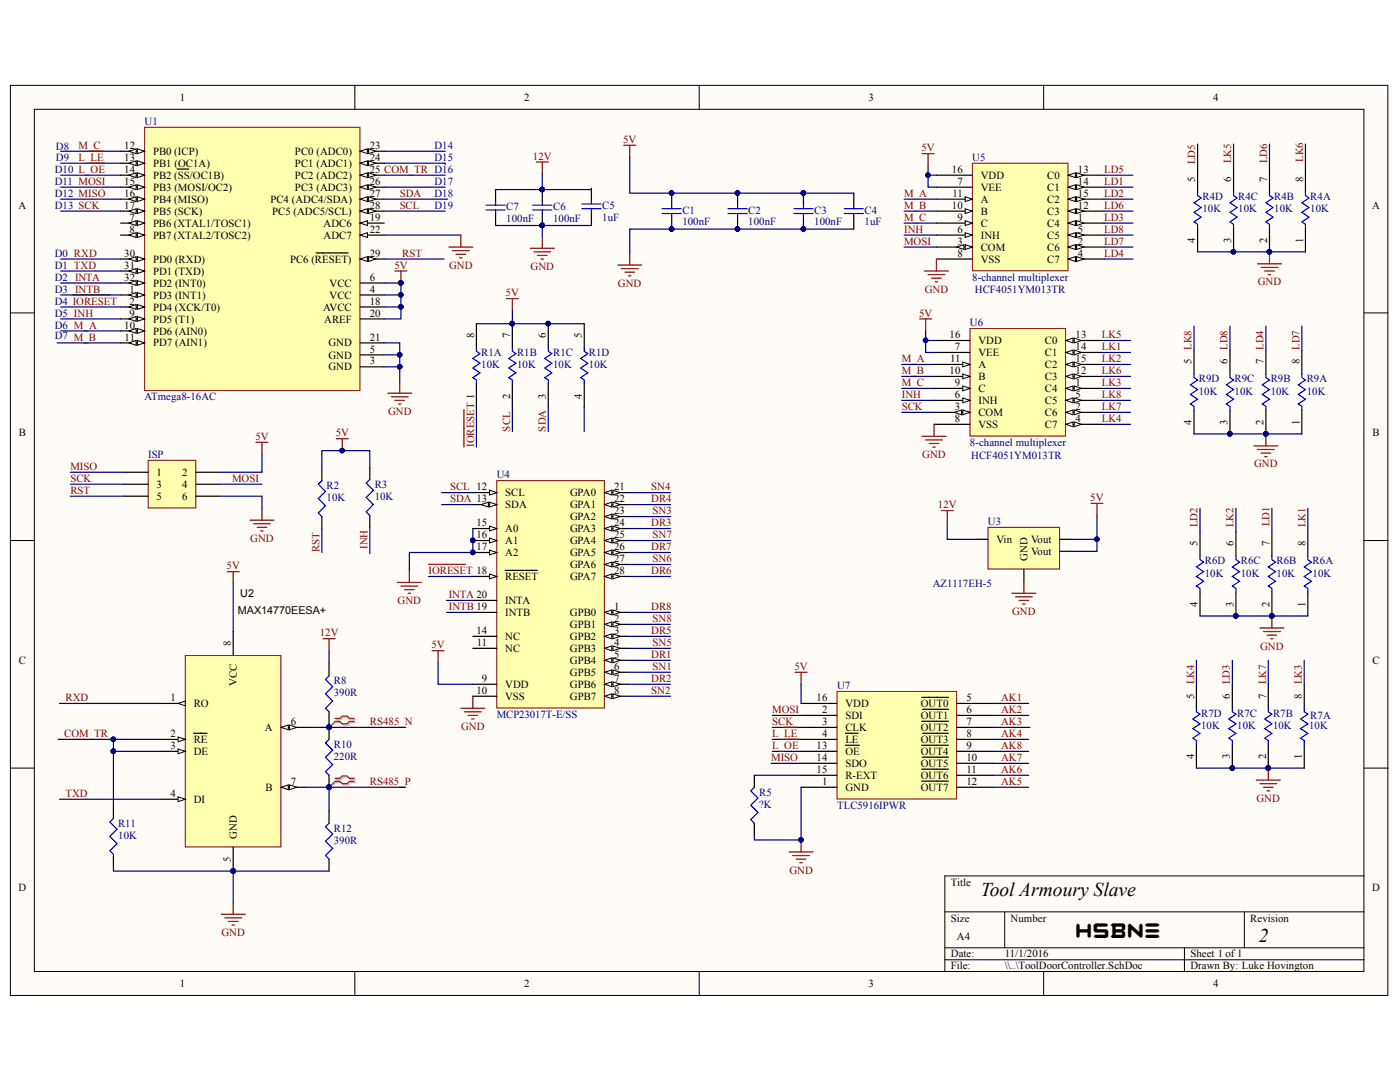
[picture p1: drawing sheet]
<svg xmlns="http://www.w3.org/2000/svg" width="279mm" height="216mm" viewBox="0 0 279 216" stroke-linecap="round" stroke-linejoin="round" font-family="sans-serif">
<defs><g id="words">
<text font-size="4.1" x="214.8" y="187.1">HSBNE</text>
<g font-size="3.9">
<text x="195.7" y="178.7">Tool Armoury Slave</text>
<text x="251.2" y="188">2</text>
</g>
<g font-size="2.2">
<text x="35.9" y="20.2">1</text>
<text x="104.6" y="20.2">2</text>
<text x="173.4" y="20.2">3</text>
<text x="242.1" y="20.2">4</text>
<text x="24.8" y="29.7">12</text>
<text x="73.8" y="29.7">23</text>
<text x="24.8" y="32.1">13</text>
<text x="24.8" y="34.5">14</text>
<text x="30.5" y="30.9">PB0 (ICP)</text>
<text x="30.5" y="33.3">PB1 (OC1A)</text>
<text x="30.5" y="35.7">PB2 (SS/OC1B)</text>
<text x="58.9" y="30.9">PC0 (ADC0)</text>
<text x="58.9" y="33.3">PC1 (ADC1)</text>
<text x="58.9" y="35.7">PC2 (ADC2)</text>
<text x="73.8" y="32.1">24</text>
<text x="73.8" y="34.5">25 COM_TR D16</text>
<text x="190" y="34.5">16</text>
<text x="195.7" y="35.7">VDD</text>
<text x="209" y="35.7">C0</text>
<text x="215.1" y="34.5">13</text>
<text x="3.7" y="41.6">A</text>
<text x="24.8" y="36.9">15</text>
<text x="24.8" y="39.3">16</text>
<text x="24.8" y="41.6">17</text>
<text x="30.5" y="38.1">PB3 (MOSI/OC2)</text>
<text x="30.5" y="40.5">PB4 (MISO)</text>
<text x="54" y="40.5">PC4 (ADC4/SDA)</text>
<text x="58.9" y="38.1">PC3 (ADC3)</text>
<text x="73.8" y="36.9">26</text>
<text x="73.8" y="39.3">27</text>
<text x="73.8" y="41.6">28</text>
<text x="190" y="41.6">10</text>
<text x="190.1" y="39.3">11</text>
<text x="191.1" y="36.9">7</text>
<text x="195.7" y="38.1">VEE</text>
<text x="195.7" y="40.5">A</text>
<text x="209" y="38.1">C1</text>
<text x="209" y="40.5">C2</text>
<text x="215.1" y="41.6">12</text>
<text x="215.1" y="36.9">14</text>
<text x="215.1" y="39.3">15</text>
<text x="238.5" y="36.4" transform="rotate(-90 238.5 36.4)">5</text>
<text x="245.7" y="36.4" transform="rotate(-90 245.7 36.4)">6</text>
<text x="252.9" y="36.4" transform="rotate(-90 252.9 36.4)">7</text>
<text x="260.1" y="36.4" transform="rotate(-90 260.1 36.4)">8</text>
<text x="273.8" y="41.6">A</text>
<text x="25.8" y="44.1">7</text>
<text x="25.8" y="46.4">8</text>
<text x="30.5" y="45.2">PB6 (XTAL1/TOSC1)</text>
<text x="30.5" y="47.7">PB7 (XTAL2/TOSC2)</text>
<text x="30.5" y="42.9">PB5 (SCK)</text>
<text x="54.3" y="42.9">PC5 (ADC5/SCL)</text>
<text x="64.6" y="45.2">ADC6</text>
<text x="64.6" y="47.7">ADC7</text>
<text x="73.8" y="44.1">19</text>
<text x="73.8" y="46.4">22</text>
<text x="191.1" y="46.4">6</text>
<text x="191.1" y="44.1">9</text>
<text x="195.7" y="47.7">INH</text>
<text x="195.7" y="45.2">C</text>
<text x="195.7" y="42.9">B</text>
<text x="209" y="45.2">C4</text>
<text x="209" y="47.7">C5</text>
<text x="209" y="42.9">C3</text>
<text x="215.1" y="44.1">1</text>
<text x="215.1" y="46.4">5</text>
<text x="24.8" y="51.2">30</text>
<text x="24.8" y="53.6">31</text>
<text x="30.5" y="52.4">PD0 (RXD)</text>
<text x="57.9" y="52.4">PC6 (RESET)</text>
<text x="73.8" y="51.2">29</text>
<text x="191.1" y="48.8">3</text>
<text x="191.1" y="51.2">8</text>
<text x="195.7" y="50">COM</text>
<text x="195.7" y="52.4">VSS</text>
<text x="209" y="50">C6</text>
<text x="209" y="52.4">C7</text>
<text x="215.1" y="48.8">2</text>
<text x="215.1" y="51.2">4</text>
<text x="238.5" y="48.5" transform="rotate(-90 238.5 48.5)">4</text>
<text x="245.7" y="48.5" transform="rotate(-90 245.7 48.5)">3</text>
<text x="252.9" y="48.5" transform="rotate(-90 252.9 48.5)">2</text>
<text x="260.1" y="48.5" transform="rotate(-90 260.1 48.5)">1</text>
<text x="24.8" y="56">32</text>
<text x="25.8" y="58.4">1</text>
<text x="30.5" y="54.8">PD1 (TXD)</text>
<text x="30.5" y="57.2">PD2 (INT0)</text>
<text x="30.5" y="59.6">PD3 (INT1)</text>
<text x="65.8" y="57.2">VCC</text>
<text x="65.8" y="59.6">VCC</text>
<text x="73.8" y="56">6</text>
<text x="73.8" y="58.4">4</text>
<text x="24.8" y="65.6">10</text>
<text x="25.8" y="60.8">2</text>
<text x="25.8" y="63.2">9</text>
<text x="30.5" y="62">PD4 (XCK/T0)</text>
<text x="30.5" y="64.4">PD5 (T1)</text>
<text x="64.5" y="62">AVCC</text>
<text x="64.7" y="64.4">AREF</text>
<text x="73.8" y="60.8">18</text>
<text x="73.8" y="63.2">20</text>
<text x="24.9" y="67.9">11</text>
<text x="30.5" y="66.8">PD6 (AIN0)</text>
<text x="30.5" y="69.1">PD7 (AIN1)</text>
<text x="65.6" y="71.5">GND</text>
<text x="65.6" y="69.1">GND</text>
<text x="73.8" y="70.4">5</text>
<text x="73.8" y="67.9">21</text>
<text x="94.6" y="67.5" transform="rotate(-90 94.6 67.5)">8</text>
<text x="101.8" y="67.5" transform="rotate(-90 101.8 67.5)">7</text>
<text x="108.9" y="67.5" transform="rotate(-90 108.9 67.5)">6</text>
<text x="116.1" y="67.5" transform="rotate(-90 116.1 67.5)">5</text>
<text x="189.5" y="67.5">16</text>
<text x="190.6" y="69.8">7</text>
<text x="195.3" y="71.1">VEE</text>
<text x="195.3" y="68.7">VDD</text>
<text x="208.5" y="68.7">C0</text>
<text x="208.5" y="71.1">C1</text>
<text x="214.6" y="67.5">13</text>
<text x="214.6" y="69.8">14</text>
<text x="65.6" y="73.9">GND</text>
<text x="73.8" y="72.7">3</text>
<text x="189.5" y="74.6">10</text>
<text x="189.6" y="72.3">11</text>
<text x="190.6" y="77">9</text>
<text x="195.3" y="75.9">B</text>
<text x="195.3" y="73.4">A</text>
<text x="208.5" y="75.9">C3</text>
<text x="208.5" y="73.4">C2</text>
<text x="214.6" y="77">1</text>
<text x="214.6" y="74.6">12</text>
<text x="214.6" y="72.3">15</text>
<text x="237.8" y="72.7" transform="rotate(-90 237.8 72.7)">5</text>
<text x="245" y="72.7" transform="rotate(-90 245 72.7)">6</text>
<text x="252.2" y="72.7" transform="rotate(-90 252.2 72.7)">7</text>
<text x="259.3" y="72.7" transform="rotate(-90 259.3 72.7)">8</text>
<text x="101.8" y="79.5" transform="rotate(-90 101.8 79.5)">2</text>
<text x="108.9" y="79.5" transform="rotate(-90 108.9 79.5)">3</text>
<text x="116.1" y="79.5" transform="rotate(-90 116.1 79.5)">4</text>
<text x="190.6" y="81.8">3</text>
<text x="190.6" y="79.4">6</text>
<text x="195.3" y="83">COM</text>
<text x="195.3" y="80.6">INH</text>
<text x="195.3" y="78.2">C</text>
<text x="208.5" y="78.2">C4</text>
<text x="208.5" y="83">C6</text>
<text x="208.5" y="80.6">C5</text>
<text x="214.6" y="81.8">2</text>
<text x="214.6" y="79.4">5</text>
<text x="3.8" y="87.1">B</text>
<text x="190.6" y="84.2">8</text>
<text x="195.3" y="85.4">VSS</text>
<text x="208.5" y="85.4">C7</text>
<text x="214.6" y="84.2">4</text>
<text x="237.8" y="84.8" transform="rotate(-90 237.8 84.8)">4</text>
<text x="245" y="84.8" transform="rotate(-90 245 84.8)">3</text>
<text x="252.2" y="84.8" transform="rotate(-90 252.2 84.8)">2</text>
<text x="259.3" y="84.8" transform="rotate(-90 259.3 84.8)">1</text>
<text x="273.9" y="87.1">B</text>
<text x="31.3" y="95">1</text>
<text x="36.4" y="95">2</text>
<text x="31.3" y="97.3">3</text>
<text x="31.3" y="99.7">5</text>
<text x="36.4" y="97.3">4</text>
<text x="36.4" y="99.7">6</text>
<text x="100.8" y="99">SCL</text>
<text x="100.8" y="101.4">SDA</text>
<text x="113.8" y="99">GPA0</text>
<text x="113.8" y="101.4">GPA1</text>
<text x="122.6" y="97.8">21</text>
<text x="122.6" y="100.2">22</text>
<text x="95.1" y="105">15</text>
<text x="95.1" y="107.4">16</text>
<text x="100.8" y="106.2">A0</text>
<text x="113.8" y="103.8">GPA2</text>
<text x="113.8" y="106.2">GPA3</text>
<text x="122.6" y="102.6">23</text>
<text x="122.6" y="105">24</text>
<text x="122.6" y="107.4">25</text>
<text x="95.1" y="109.8">17</text>
<text x="100.8" y="108.6">A1</text>
<text x="100.8" y="111">A2</text>
<text x="113.8" y="108.6">GPA4</text>
<text x="113.8" y="111">GPA5</text>
<text x="113.8" y="113.4">GPA6</text>
<text x="122.6" y="109.8">26</text>
<text x="122.6" y="112.2">27</text>
<text x="198.9" y="108.3">Vin</text>
<text x="205.1" y="111.9" transform="rotate(-90 205.1 111.9)">GND</text>
<text x="205.8" y="108.3">Vout</text>
<text x="205.8" y="110.7">Vout</text>
<text x="239" y="109" transform="rotate(-90 239 109)">5</text>
<text x="246.2" y="109" transform="rotate(-90 246.2 109)">6</text>
<text x="253.4" y="109" transform="rotate(-90 253.4 109)">7</text>
<text x="260.5" y="109" transform="rotate(-90 260.5 109)">8</text>
<text x="48" y="119.1">U2</text>
<text x="100.8" y="115.8">RESET</text>
<text x="113.8" y="115.8">GPA7</text>
<text x="122.6" y="114.5">28</text>
<text x="47.5" y="122.4">MAX14770EESA+</text>
<text x="100.8" y="122.9">INTB</text>
<text x="100.8" y="120.5">INTA</text>
<text x="113.7" y="122.9">GPB0</text>
<text x="113.7" y="125.3">GPB1</text>
<text x="122.6" y="121.7">1</text>
<text x="122.6" y="124.1">2</text>
<text x="239" y="121.1" transform="rotate(-90 239 121.1)">4</text>
<text x="246.2" y="121.1" transform="rotate(-90 246.2 121.1)">3</text>
<text x="253.4" y="121.1" transform="rotate(-90 253.4 121.1)">2</text>
<text x="260.5" y="121.1" transform="rotate(-90 260.5 121.1)">1</text>
<text x="46.1" y="128.9" transform="rotate(-90 46.1 128.9)">8</text>
<text x="95.1" y="126.5">14</text>
<text x="95.2" y="128.9">11</text>
<text x="100.8" y="130.1">NC</text>
<text x="100.8" y="127.7">NC</text>
<text x="113.7" y="127.7">GPB2</text>
<text x="113.7" y="130.1">GPB3</text>
<text x="122.6" y="126.5">3</text>
<text x="122.6" y="128.9">4</text>
<text x="122.6" y="131.3">5</text>
<text x="3.8" y="132.5">C</text>
<text x="47.3" y="136.9" transform="rotate(-90 47.3 136.9)">VCC</text>
<text x="96.1" y="136.1">9</text>
<text x="100.8" y="137.2">VDD</text>
<text x="113.7" y="132.5">GPB4</text>
<text x="113.7" y="134.9">GPB5</text>
<text x="113.7" y="137.2">GPB6</text>
<text x="122.6" y="133.7">6</text>
<text x="122.6" y="136.1">7</text>
<text x="273.9" y="132.5">C</text>
<text x="34" y="139.9">1</text>
<text x="38.7" y="141.1">RO</text>
<text x="95.1" y="138.5">10</text>
<text x="100.8" y="139.7">VSS</text>
<text x="113.7" y="139.7">GPB7</text>
<text x="122.6" y="138.5">8</text>
<text x="163" y="139.9">16</text>
<text x="164.1" y="142.3">2</text>
<text x="168.7" y="143.5">SDI</text>
<text x="168.7" y="141.1">VDD</text>
<text x="183.8" y="141.1">OUT0</text>
<text x="183.8" y="143.5">OUT1</text>
<text x="192.9" y="139.9">5</text>
<text x="192.9" y="142.3">6</text>
<text x="238.3" y="139.4" transform="rotate(-90 238.3 139.4)">5</text>
<text x="245.5" y="139.4" transform="rotate(-90 245.5 139.4)">6</text>
<text x="252.7" y="139.4" transform="rotate(-90 252.7 139.4)">7</text>
<text x="259.8" y="139.4" transform="rotate(-90 259.8 139.4)">8</text>
<text x="34" y="147.1">2</text>
<text x="34" y="149.5">3</text>
<text x="38.7" y="148.3">RE</text>
<text x="52.9" y="145.9">A</text>
<text x="58" y="144.7">6</text>
<text x="163" y="149.5">13</text>
<text x="164.1" y="144.7">3</text>
<text x="164.1" y="147.1">4</text>
<text x="168.7" y="145.9">CLK</text>
<text x="168.7" y="148.3">LE</text>
<text x="183.8" y="145.9">OUT2</text>
<text x="183.8" y="148.3">OUT3</text>
<text x="192.9" y="144.7">7</text>
<text x="192.9" y="147.1">8</text>
<text x="192.9" y="149.5">9</text>
<text x="38.7" y="150.6">DE</text>
<text x="163" y="151.8">14</text>
<text x="163" y="154.2">15</text>
<text x="168.7" y="150.6">OE</text>
<text x="168.7" y="153.1">SDO</text>
<text x="168.7" y="155.4">R-EXT</text>
<text x="183.8" y="150.6">OUT4</text>
<text x="183.8" y="153.1">OUT5</text>
<text x="183.8" y="155.4">OUT6</text>
<text x="192.9" y="151.8">10</text>
<text x="192.9" y="154.2">11</text>
<text x="238.3" y="151.5" transform="rotate(-90 238.3 151.5)">4</text>
<text x="245.5" y="151.5" transform="rotate(-90 245.5 151.5)">3</text>
<text x="252.7" y="151.5" transform="rotate(-90 252.7 151.5)">2</text>
<text x="259.8" y="151.5" transform="rotate(-90 259.8 151.5)">1</text>
<text x="34" y="159">4</text>
<text x="38.7" y="160.2">DI</text>
<text x="53" y="157.8">B</text>
<text x="58" y="156.6">7</text>
<text x="164.1" y="156.6">1</text>
<text x="168.7" y="157.8">GND</text>
<text x="183.8" y="157.8">OUT7</text>
<text x="192.9" y="156.6">12</text>
<text x="47.3" y="167.3" transform="rotate(-90 47.3 167.3)">GND</text>
<text x="46.1" y="172" transform="rotate(-90 46.1 172)">5</text>
<text x="3.7" y="177.9">D</text>
<text x="189.8" y="176.7">Title</text>
<text x="273.8" y="177.9">D</text>
<text x="189.8" y="183.9">Size</text>
<text x="201.7" y="183.9">Number</text>
<text x="249.5" y="183.9">Revision</text>
<text x="189.8" y="191">Date:</text>
<text x="191" y="187.5">A4</text>
<text x="200.5" y="191">11/1/2016</text>
<text x="237.6" y="191">Sheet 1 of1</text>
<text x="35.9" y="197">1</text>
<text x="104.6" y="197">2</text>
<text x="173.4" y="197">3</text>
<text x="189.8" y="193.4">File:</text>
<text x="200.5" y="193.4">\\..\ToolDoorController.SchDoc</text>
<text x="237.6" y="193.4">Drawn By: Luke Hovington</text>
<text x="242.1" y="197">4</text>
</g>
<g font-size="2.2" fill="#000080">
<text x="11.2" y="29.9">D8</text>
<text x="28.8" y="24.9">U1</text>
<text x="86.7" y="29.7">D14</text>
<text x="10.9" y="34.5">D10 L_OE</text>
<text x="11.2" y="32.1">D9</text>
<text x="86.7" y="32.1">D15</text>
<text x="194" y="32.1">U5</text>
<text x="10.9" y="36.9">D11 MOSI</text>
<text x="10.9" y="39.3">D12 MISO</text>
<text x="10.9" y="41.6">D13 SCK</text>
<text x="86.7" y="36.9">D17</text>
<text x="86.7" y="39.3">D18</text>
<text x="86.7" y="41.6">D19</text>
<text x="101" y="41.9">C7</text>
<text x="110.4" y="41.9">C6</text>
<text x="120.2" y="41.6">C5</text>
<text x="240" y="40">R4D</text>
<text x="247.1" y="40">R4C</text>
<text x="254.3" y="40">R4B</text>
<text x="261.5" y="40">R4A</text>
<text x="101" y="44.3">100nF</text>
<text x="110.4" y="44.3">100nF</text>
<text x="120.2" y="44.1">1uF</text>
<text x="136.2" y="42.6">C1</text>
<text x="136.2" y="45">100nF</text>
<text x="149.3" y="42.6">C2</text>
<text x="149.3" y="45">100nF</text>
<text x="162.5" y="42.6">C3</text>
<text x="162.5" y="45">100nF</text>
<text x="172.6" y="42.6">C4</text>
<text x="172.6" y="45">1uF</text>
<text x="240" y="42.4">10K</text>
<text x="247.1" y="42.4">10K</text>
<text x="254.3" y="42.4">10K</text>
<text x="261.5" y="42.4">10K</text>
<text x="10.9" y="51.2">D0 RXD</text>
<text x="10.9" y="53.6">D1 TXD</text>
<text x="10.9" y="58.4">D3 INTB</text>
<text x="10.9" y="56">D2 INTA</text>
<text x="194" y="56">8-channel multiplexer</text>
<text x="194.5" y="58.4">HCF4051YM013TR</text>
<text x="10.9" y="60.8">D4 IORESET</text>
<text x="10.9" y="63.2">D5 INH</text>
<text x="10.9" y="65.6">D6 M_A</text>
<text x="193.6" y="65.1">U6</text>
<text x="10.9" y="67.7">D7 M_B</text>
<text x="96" y="71.1">R1A</text>
<text x="103.2" y="71.1">R1B</text>
<text x="110.4" y="71.1">R1C</text>
<text x="117.5" y="71.1">R1D</text>
<text x="96" y="73.4">10K</text>
<text x="103.2" y="73.4">10K</text>
<text x="110.4" y="73.4">10K</text>
<text x="117.5" y="73.4">10K</text>
<text x="239.3" y="76.3">R9D</text>
<text x="246.4" y="76.3">R9C</text>
<text x="253.6" y="76.3">R9B</text>
<text x="260.8" y="76.3">R9A</text>
<text x="28.8" y="79.9">ATmega8-16AC</text>
<text x="239.3" y="78.7">10K</text>
<text x="246.4" y="78.7">10K</text>
<text x="253.6" y="78.7">10K</text>
<text x="260.8" y="78.7">10K</text>
<text x="193.6" y="89">8-channel multiplexer</text>
<text x="29.6" y="91.4">ISP</text>
<text x="99.1" y="95.4">U4</text>
<text x="193.8" y="91.6">HCF4051YM013TR</text>
<text x="65.2" y="97.6">R2</text>
<text x="65.2" y="100">10K</text>
<text x="74.8" y="97.3">R3</text>
<text x="74.8" y="99.7">10K</text>
<text x="197.2" y="104.8">U3</text>
<text x="240.4" y="112.6">R6D</text>
<text x="247.6" y="112.6">R6C</text>
<text x="254.8" y="112.6">R6B</text>
<text x="262" y="112.6">R6A</text>
<text x="186.2" y="117.2">AZ1117EH-5</text>
<text x="240.4" y="115">10K</text>
<text x="247.6" y="115">10K</text>
<text x="254.8" y="115">10K</text>
<text x="262" y="115">10K</text>
<text x="66.6" y="136.6">R8</text>
<text x="167.1" y="137.5">U7</text>
<text x="66.6" y="138.9">390R</text>
<text x="99.1" y="143.2">MCP23017T-E/SS</text>
<text x="239.7" y="143">R7D</text>
<text x="246.9" y="143">R7C</text>
<text x="254.1" y="143">R7B</text>
<text x="261.5" y="143.5">R7A</text>
<text x="66.6" y="149.2">R10</text>
<text x="239.7" y="145.4">10K</text>
<text x="246.9" y="145.4">10K</text>
<text x="254.1" y="145.4">10K</text>
<text x="261.2" y="145.4">10K</text>
<text x="66.6" y="151.6">220R</text>
<text x="151.5" y="158.8">R5</text>
<text x="151.5" y="161.2">?K</text>
<text x="167.1" y="161.4">TLC5916IPWR</text>
<text x="23.6" y="165">R11</text>
<text x="23.6" y="167.4">10K</text>
<text x="66.6" y="166">R12</text>
<text x="66.6" y="168.3">390R</text>
</g>
<g font-size="2.2" fill="#800000">
<text x="15.7" y="29.7">M_C</text>
<text x="124.3" y="28.5">5V</text>
<text x="15.7" y="32.1">L_LE</text>
<text x="106.4" y="31.9">12V</text>
<text x="183.9" y="30.2">5V</text>
<text x="220.3" y="34.5">LD5</text>
<text x="238.5" y="32.8" transform="rotate(-90 238.5 32.8)">LD5</text>
<text x="245.7" y="32.6" transform="rotate(-90 245.7 32.6)">LK5</text>
<text x="252.9" y="32.6" transform="rotate(-90 252.9 32.6)">LD6</text>
<text x="260.1" y="32.3" transform="rotate(-90 260.1 32.3)">LK6</text>
<text x="79.8" y="41.6">SCL</text>
<text x="79.8" y="39.3">SDA</text>
<text x="180.4" y="39.3">M_A</text>
<text x="180.4" y="41.6">M_B</text>
<text x="220.3" y="36.9">LD1</text>
<text x="220.3" y="39.3">LD2</text>
<text x="220.3" y="41.6">LD6</text>
<text x="180.4" y="44.1">M_C</text>
<text x="180.4" y="46.4">INH</text>
<text x="220.3" y="44.1">LD3</text>
<text x="220.3" y="46.4">LD8</text>
<text x="78.7" y="53.6">5V</text>
<text x="80.3" y="51.2">RST</text>
<text x="89.6" y="53.6">GND</text>
<text x="105.9" y="53.9">GND</text>
<text x="180.4" y="48.8">MOSI</text>
<text x="220.3" y="51.2">LD4</text>
<text x="220.3" y="48.8">LD7</text>
<text x="100.9" y="59.1">5V</text>
<text x="123.3" y="57.2">GND</text>
<text x="184.6" y="58.4">GND</text>
<text x="251" y="57">GND</text>
<text x="183.4" y="63.2">5V</text>
<text x="219.9" y="69.8">LK1</text>
<text x="219.9" y="67.5">LK5</text>
<text x="237.8" y="69.8" transform="rotate(-90 237.8 69.8)">LK8</text>
<text x="245" y="69.8" transform="rotate(-90 245 69.8)">LD8</text>
<text x="252.2" y="69.8" transform="rotate(-90 252.2 69.8)">LD4</text>
<text x="259.3" y="69.8" transform="rotate(-90 259.3 69.8)">LD7</text>
<text x="180" y="74.6">M_B</text>
<text x="180" y="77">M_C</text>
<text x="180" y="72.3">M_A</text>
<text x="219.9" y="72.3">LK2</text>
<text x="219.9" y="77">LK3</text>
<text x="219.9" y="74.6">LK6</text>
<text x="77.4" y="82.8">GND</text>
<text x="180" y="79.4">INH</text>
<text x="180" y="81.8">SCK</text>
<text x="219.9" y="81.8">LK7</text>
<text x="219.9" y="79.4">LK8</text>
<text x="51" y="87.8">5V</text>
<text x="67" y="87.1">5V</text>
<text x="94.6" y="89.2" transform="rotate(-90 94.6 89.2)">IORESET 1</text>
<text x="101.8" y="86.1" transform="rotate(-90 101.8 86.1)">SCL</text>
<text x="108.9" y="86.1" transform="rotate(-90 108.9 86.1)">SDA</text>
<text x="219.9" y="84.2">LK4</text>
<text x="14" y="93.8">MISO</text>
<text x="184.1" y="91.4">GND</text>
<text x="250.3" y="93.3">GND</text>
<text x="14" y="96.1">SCK</text>
<text x="14" y="98.6">RST</text>
<text x="46.3" y="96.1">MOSI</text>
<text x="89.8" y="100.2">SDA 13</text>
<text x="89.8" y="97.8">SCL 12</text>
<text x="130" y="100.2">DR4</text>
<text x="130" y="97.8">SN4</text>
<text x="187.2" y="101.4">12V</text>
<text x="217.6" y="100">5V</text>
<text x="130" y="105">DR3</text>
<text x="130.2" y="102.6">SN3</text>
<text x="130.2" y="107.4">SN7</text>
<text x="239" y="105.2" transform="rotate(-90 239 105.2)">LD2</text>
<text x="246.2" y="105.2" transform="rotate(-90 246.2 105.2)">LK2</text>
<text x="253.4" y="105" transform="rotate(-90 253.4 105)">LD1</text>
<text x="260.5" y="105.2" transform="rotate(-90 260.5 105.2)">LK1</text>
<text x="45.2" y="113.6">5V</text>
<text x="49.9" y="108.1">GND</text>
<text x="63.8" y="110.2" transform="rotate(-90 63.8 110.2)">RST</text>
<text x="73.3" y="109.5" transform="rotate(-90 73.3 109.5)">INH</text>
<text x="130" y="109.8">DR7</text>
<text x="130.2" y="112.2">SN6</text>
<text x="85.5" y="114.5">IORESET 18</text>
<text x="89.6" y="119.4">INTA 20</text>
<text x="130" y="114.5">DR6</text>
<text x="79.3" y="120.5">GND</text>
<text x="89.6" y="121.7">INTB 19</text>
<text x="130" y="121.7">DR8</text>
<text x="130.2" y="124.1">SN8</text>
<text x="202" y="122.7">GND</text>
<text x="63.8" y="127">12V</text>
<text x="86.1" y="129.4">5V</text>
<text x="130" y="131.3">DR1</text>
<text x="130" y="126.5">DR5</text>
<text x="130.2" y="128.9">SN5</text>
<text x="251.5" y="129.6">GND</text>
<text x="130" y="136.1">DR2</text>
<text x="130.2" y="133.7">SN1</text>
<text x="158.6" y="133.7">5V</text>
<text x="238.3" y="136.5" transform="rotate(-90 238.3 136.5)">LK4</text>
<text x="245.5" y="136.5" transform="rotate(-90 245.5 136.5)">LD3</text>
<text x="252.7" y="136.5" transform="rotate(-90 252.7 136.5)">LK7</text>
<text x="259.8" y="136.5" transform="rotate(-90 259.8 136.5)">LK3</text>
<text x="13.1" y="139.9">RXD</text>
<text x="130" y="138.5">SN2</text>
<text x="154.1" y="142.3">MOSI</text>
<text x="199.8" y="139.9">AK1</text>
<text x="199.8" y="142.3">AK2</text>
<text x="12.8" y="147.1">COM_TR</text>
<text x="73.8" y="144.7">RS485_N</text>
<text x="92" y="145.6">GND</text>
<text x="154.1" y="144.7">SCK</text>
<text x="154.1" y="147.1">L_LE</text>
<text x="154.1" y="149.5">L_OE</text>
<text x="199.8" y="144.7">AK3</text>
<text x="199.8" y="147.1">AK4</text>
<text x="199.8" y="149.5">AK8</text>
<text x="153.9" y="151.8">MISO</text>
<text x="199.8" y="154.2">AK6</text>
<text x="199.8" y="151.8">AK7</text>
<text x="13.1" y="159">TXD</text>
<text x="73.8" y="156.6">RS485_P</text>
<text x="199.8" y="156.6">AK5</text>
<text x="250.8" y="160">GND</text>
<text x="157.5" y="174.3">GND</text>
<text x="44.2" y="186.8">GND</text>
</g>
</g></defs>
<g fill="#fffcf8" stroke="#000" stroke-width=".2">
<path d="M2.1 17h274.9v181.6h-274.9z"/>
<path d="M6.9 21.8h265.3v172.1h-265.3z"/>
</g>
<g fill="none" stroke="#000" stroke-width=".2">
<path d="M70.8 17v4.8M139.5 17v4.8M208.3 17v4.8M2.1 62.4h4.8M272.2 62.4h4.8M2.1 107.9h4.8M272.2 107.9h4.8M2.1 153.3h4.8M272.2 153.3h4.8M272.2 174.8h-83.6v19.1M70.8 193.9v4.8M139.5 193.9v4.8"/>
<path d="M188.6 181.9h83.6M188.6 189.1h83.6M188.6 191.5h83.6M200.5 181.9v7.2M208.3 193.9v4.8M236.4 189.1v4.8M248.3 181.9v7.2"/>
</g>
<g fill="none" stroke="#800000" stroke-width=".24">
<path d="M124.5 29h2.4M125.7 29v2.4M78.8 54.1h2.4M80 54.1v2.4M123.3 52.9h4.8M124 53.6h3.4M124.7 54.3h1.9M125.4 55h.5M125.7 50.5v2.4M77.4 78.5h4.8M78.1 79.2h3.3M78.8 79.9h1.9"/>
<path d="M79.8 76.1v2.4M51.1 88.3h2.4M52.3 88.3v2.3M79.5 80.6h.5M49.9 103.8h4.8M50.6 104.5h3.4M51.3 105.2h1.9M52 105.9h.5M52.3 101.4v2.4"/>
</g>
<g fill="#000080" stroke="#000080" stroke-width=".2">
<circle cx="80" cy="56.4" r=".45"/>
<circle cx="134" cy="45.7" r=".45"/>
<circle cx="134" cy="38.5" r=".45"/>
<circle cx="147.2" cy="45.7" r=".45"/>
<circle cx="147.2" cy="38.5" r=".45"/>
<circle cx="160.3" cy="45.7" r=".45"/>
<circle cx="160.3" cy="38.5" r=".45"/>
</g>
<path d="M134 38.5v2.4M147.2 38.5v2.4M160.3 38.5v2.4M134 43.3v2.4M147.2 43.3v2.4M160.3 43.3v2.4" fill="none" stroke="#000" stroke-width=".24"/>
<path d="M132.1 41.7h3.9M132.1 42.6h3.9M134 40.9v.8M134 42.6v.7M145.3 41.7h3.8M145.3 42.6h3.8M147.2 40.9v.8M147.2 42.6v.7M158.4 41.7h3.9M158.4 42.6h3.9M160.3 40.9v.8M160.3 42.6v.7" fill="none" stroke="#00f" stroke-width=".24"/>
<path d="M29.6 91.8h9.5v9.6h-9.5z" fill="#ffffb0" stroke="#800000" stroke-width=".2"/>
<path d="M24.8 94.2h4.8M24.8 96.6h4.8M24.8 99h4.8M39.1 94.2h4.8M39.1 96.6h4.8M39.1 99h4.8" fill="none" stroke="#000" stroke-width=".24"/>
<path d="M37 130.8h19.1v38.2h-19.1z" fill="#ffffb0" stroke="#800000" stroke-width=".2"/>
<path d="M32.2 140.4h4.8" fill="none" stroke="#000" stroke-width=".24"/>
<path d="M35.5 140.4l1.5-.5v.9z" fill="#fffcf8"/>
<path d="M35.5 140.4l1.5-.5v.9z" fill="none" stroke="#000" stroke-width=".2"/>
<path d="M32.2 147.5h4.8" fill="none" stroke="#000" stroke-width=".24"/>
<path d="M35.5 147.1l1.5 .4-1.5 .5z" fill="#fffcf8"/>
<path d="M35.5 147.1l1.5 .4-1.5 .5z" fill="none" stroke="#000" stroke-width=".2"/>
<path d="M38.7 146.3h2.6M56.1 145.1h4.8" fill="none" stroke="#000" stroke-width=".24"/>
<path d="M56.1 145.1l1.4-.4v.9z" fill="#fffcf8"/>
<path d="M56.1 145.1l1.4-.4v.9z" fill="none" stroke="#000" stroke-width=".2"/>
<path d="M57.8 144.7l1.4 .4-1.4 .5z" fill="#fffcf8"/>
<path d="M57.8 144.7l1.4 .4-1.4 .5z" fill="none" stroke="#000" stroke-width=".2"/>
<path d="M56.1 157.1h4.8" fill="none" stroke="#000" stroke-width=".24"/>
<path d="M56.1 157.1l1.4-.5v1z" fill="#fffcf8"/>
<path d="M56.1 157.1l1.4-.5v1z" fill="none" stroke="#000" stroke-width=".2"/>
<path d="M57.8 156.6l1.4 .5-1.4 .5z" fill="#fffcf8"/>
<path d="M57.8 156.6l1.4 .5-1.4 .5z" fill="none" stroke="#000" stroke-width=".2"/>
<path d="M32.2 159.5h4.8" fill="none" stroke="#000" stroke-width=".24"/>
<path d="M35.5 159l1.5 .5-1.5 .5z" fill="#fffcf8"/>
<path d="M35.5 159l1.5 .5-1.5 .5z" fill="none" stroke="#000" stroke-width=".2"/>
<path d="M32.2 149.9h4.8" fill="none" stroke="#000" stroke-width=".24"/>
<path d="M35.5 149.4l1.5 .5-1.5 .5z" fill="#fffcf8"/>
<path d="M35.5 149.4l1.5 .5-1.5 .5z" fill="none" stroke="#000" stroke-width=".2"/>
<path d="M170.4 38.5v2.4M170.4 43.3v2.4M46.5 126v4.8M65.7 132.5v2.4M65.7 142v2.4M65.7 145.1v2.4M65.7 154.7v2.4M22.6 160.9v2.4M22.6 170.5v2.4M46.5 169v4.8M65.7 161.9v2.4M65.7 171.4v2.4" fill="none" stroke="#000" stroke-width=".24"/>
<g fill="#000080" stroke="#000080" stroke-width=".2">
<circle cx="46.5" cy="173.8" r=".45"/>
<circle cx="65.6" cy="157.1" r=".45"/>
<circle cx="65.6" cy="145.1" r=".45"/>
</g>
<path d="M168.5 41.7h3.8M168.5 42.6h3.8M170.4 40.9v.8M170.4 42.6v.7M65.7 134.9l-.7 .7 1.4 1.4-1.4 1.4 1.4 1.5-1.4 1.4 .7 .7M65.7 147.5l-.7 .7 1.4 1.5-1.4 1.4 1.4 1.5-1.4 1.4 .7 .7M22.6 163.3l-.7 .7 1.5 1.5-1.5 1.4 1.5 1.4-1.5 1.5 .7 .7M65.7 164.3l-.7 .7 1.4 1.4-1.4 1.4 1.4 1.5-1.4 1.4 .7 .7" fill="none" stroke="#00f" stroke-width=".24"/>
<path d="M45.3 114.1h2.4M46.5 114.1v2.4M64.5 127.5h2.4M65.7 127.5v2.3M44.2 182.4h4.7M44.9 183.1h3.3M45.6 183.9h1.9M46.3 184.6h.5M46.5 180v2.4" fill="none" stroke="#800000" stroke-width=".24"/>
<path d="M28.9 25.4h42.9v52.5h-42.9z" fill="#ffffb0" stroke="#800000" stroke-width=".2"/>
<path d="M71.9 51.7h4.8" fill="none" stroke="#000" stroke-width=".24"/>
<path d="M71.9 51.7l1.4-.5v1z" fill="#fffcf8"/>
<path d="M71.9 51.7l1.4-.5v1z" fill="none" stroke="#000" stroke-width=".2"/>
<path d="M73.6 51.2l1.4 .5-1.4 .5z" fill="#fffcf8"/>
<path d="M73.6 51.2l1.4 .5-1.4 .5z" fill="none" stroke="#000" stroke-width=".2"/>
<path d="M24.1 51.7h4.8M63.1 50.5h3.7M66.9 50.5h2.6" fill="none" stroke="#000" stroke-width=".24"/>
<path d="M27.4 51.2l1.5 .5-1.5 .5z" fill="#fffcf8"/>
<path d="M27.4 51.2l1.5 .5-1.5 .5z" fill="none" stroke="#000" stroke-width=".2"/>
<path d="M25.7 51.7l1.5-.5v1z" fill="#fffcf8"/>
<path d="M25.7 51.7l1.5-.5v1z" fill="none" stroke="#000" stroke-width=".2"/>
<path d="M24.1 54.1h4.8" fill="none" stroke="#000" stroke-width=".24"/>
<path d="M27.4 53.6l1.5 .5-1.5 .5z" fill="#fffcf8"/>
<path d="M27.4 53.6l1.5 .5-1.5 .5z" fill="none" stroke="#000" stroke-width=".2"/>
<path d="M25.7 54.1l1.5-.5v1z" fill="#fffcf8"/>
<path d="M25.7 54.1l1.5-.5v1z" fill="none" stroke="#000" stroke-width=".2"/>
<path d="M24.1 56.5h4.8" fill="none" stroke="#000" stroke-width=".24"/>
<path d="M27.4 56l1.5 .5-1.5 .4z" fill="#fffcf8"/>
<path d="M27.4 56l1.5 .5-1.5 .4z" fill="none" stroke="#000" stroke-width=".2"/>
<path d="M25.7 56.5l1.5-.5v.9z" fill="#fffcf8"/>
<path d="M25.7 56.5l1.5-.5v.9z" fill="none" stroke="#000" stroke-width=".2"/>
<path d="M24.1 58.9h4.8" fill="none" stroke="#000" stroke-width=".24"/>
<path d="M27.4 58.4l1.5 .5-1.5 .4z" fill="#fffcf8"/>
<path d="M27.4 58.4l1.5 .5-1.5 .4z" fill="none" stroke="#000" stroke-width=".2"/>
<path d="M25.7 58.9l1.5-.5v.9z" fill="#fffcf8"/>
<path d="M25.7 58.9l1.5-.5v.9z" fill="none" stroke="#000" stroke-width=".2"/>
<path d="M24.1 61.2h4.8" fill="none" stroke="#000" stroke-width=".24"/>
<path d="M27.4 60.8l1.5 .4-1.5 .5z" fill="#fffcf8"/>
<path d="M27.4 60.8l1.5 .4-1.5 .5z" fill="none" stroke="#000" stroke-width=".2"/>
<path d="M25.7 61.2l1.5-.4v.9z" fill="#fffcf8"/>
<path d="M25.7 61.2l1.5-.4v.9z" fill="none" stroke="#000" stroke-width=".2"/>
<path d="M24.1 44.5h4.8M71.9 56.5h4.8M71.9 70.8h4.8" fill="none" stroke="#000" stroke-width=".24"/>
<path d="M27.4 44l1.5 .5-1.5 .5z" fill="#fffcf8"/>
<path d="M27.4 44l1.5 .5-1.5 .5z" fill="none" stroke="#000" stroke-width=".2"/>
<path d="M25.7 44.5l1.5-.5v1z" fill="#fffcf8"/>
<path d="M25.7 44.5l1.5-.5v1z" fill="none" stroke="#000" stroke-width=".2"/>
<path d="M24.1 46.9h4.8" fill="none" stroke="#000" stroke-width=".24"/>
<path d="M27.4 46.4l1.5 .5-1.5 .5z" fill="#fffcf8"/>
<path d="M27.4 46.4l1.5 .5-1.5 .5z" fill="none" stroke="#000" stroke-width=".2"/>
<path d="M25.7 46.9l1.5-.5v1z" fill="#fffcf8"/>
<path d="M25.7 46.9l1.5-.5v1z" fill="none" stroke="#000" stroke-width=".2"/>
<path d="M24.1 63.6h4.8" fill="none" stroke="#000" stroke-width=".24"/>
<path d="M27.4 63.2l1.5 .4-1.5 .5z" fill="#fffcf8"/>
<path d="M27.4 63.2l1.5 .4-1.5 .5z" fill="none" stroke="#000" stroke-width=".2"/>
<path d="M25.7 63.6l1.5-.4v.9z" fill="#fffcf8"/>
<path d="M25.7 63.6l1.5-.4v.9z" fill="none" stroke="#000" stroke-width=".2"/>
<path d="M24.1 66h4.8" fill="none" stroke="#000" stroke-width=".24"/>
<path d="M27.4 65.6l1.5 .4-1.5 .5z" fill="#fffcf8"/>
<path d="M27.4 65.6l1.5 .4-1.5 .5z" fill="none" stroke="#000" stroke-width=".2"/>
<path d="M25.7 66l1.5-.4v.9z" fill="#fffcf8"/>
<path d="M25.7 66l1.5-.4v.9z" fill="none" stroke="#000" stroke-width=".2"/>
<path d="M24.1 68.4h4.8" fill="none" stroke="#000" stroke-width=".24"/>
<path d="M27.4 67.9l1.5 .5-1.5 .5z" fill="#fffcf8"/>
<path d="M27.4 67.9l1.5 .5-1.5 .5z" fill="none" stroke="#000" stroke-width=".2"/>
<path d="M25.7 68.4l1.5-.5v1z" fill="#fffcf8"/>
<path d="M25.7 68.4l1.5-.5v1z" fill="none" stroke="#000" stroke-width=".2"/>
<path d="M24.1 30.2h4.8" fill="none" stroke="#000" stroke-width=".24"/>
<path d="M27.4 29.7l1.5 .5-1.5 .5z" fill="#fffcf8"/>
<path d="M27.4 29.7l1.5 .5-1.5 .5z" fill="none" stroke="#000" stroke-width=".2"/>
<path d="M25.7 30.2l1.5-.5v1z" fill="#fffcf8"/>
<path d="M25.7 30.2l1.5-.5v1z" fill="none" stroke="#000" stroke-width=".2"/>
<path d="M24.1 32.6h4.8" fill="none" stroke="#000" stroke-width=".24"/>
<path d="M27.4 32.1l1.5 .5-1.5 .4z" fill="#fffcf8"/>
<path d="M27.4 32.1l1.5 .5-1.5 .4z" fill="none" stroke="#000" stroke-width=".2"/>
<path d="M25.7 32.6l1.5-.5v.9z" fill="#fffcf8"/>
<path d="M25.7 32.6l1.5-.5v.9z" fill="none" stroke="#000" stroke-width=".2"/>
<path d="M24.1 35h4.8" fill="none" stroke="#000" stroke-width=".24"/>
<path d="M27.4 34.5l1.5 .5-1.5 .4z" fill="#fffcf8"/>
<path d="M27.4 34.5l1.5 .5-1.5 .4z" fill="none" stroke="#000" stroke-width=".2"/>
<path d="M25.7 35l1.5-.5v.9z" fill="#fffcf8"/>
<path d="M25.7 35l1.5-.5v.9z" fill="none" stroke="#000" stroke-width=".2"/>
<path d="M24.1 37.3h4.8M35.4 33.7h1.1M36.6 33.7h1" fill="none" stroke="#000" stroke-width=".24"/>
<path d="M27.4 36.9l1.5 .4-1.5 .5z" fill="#fffcf8"/>
<path d="M27.4 36.9l1.5 .4-1.5 .5z" fill="none" stroke="#000" stroke-width=".2"/>
<path d="M25.7 37.3l1.5-.4v.9z" fill="#fffcf8"/>
<path d="M25.7 37.3l1.5-.4v.9z" fill="none" stroke="#000" stroke-width=".2"/>
<path d="M24.1 39.7h4.8" fill="none" stroke="#000" stroke-width=".24"/>
<path d="M27.4 39.3l1.5 .4-1.5 .5z" fill="#fffcf8"/>
<path d="M27.4 39.3l1.5 .4-1.5 .5z" fill="none" stroke="#000" stroke-width=".2"/>
<path d="M25.7 39.7l1.5-.4v.9z" fill="#fffcf8"/>
<path d="M25.7 39.7l1.5-.4v.9z" fill="none" stroke="#000" stroke-width=".2"/>
<path d="M24.1 42.1h4.8" fill="none" stroke="#000" stroke-width=".24"/>
<path d="M27.4 41.7l1.5 .4-1.5 .5z" fill="#fffcf8"/>
<path d="M27.4 41.7l1.5 .4-1.5 .5z" fill="none" stroke="#000" stroke-width=".2"/>
<path d="M25.7 42.1l1.5-.4v.9z" fill="#fffcf8"/>
<path d="M25.7 42.1l1.5-.4v.9z" fill="none" stroke="#000" stroke-width=".2"/>
<path d="M71.9 30.2h4.8M71.9 61.2h4.8M71.9 63.6h4.8M71.9 68.4h4.8" fill="none" stroke="#000" stroke-width=".24"/>
<path d="M71.9 30.2l1.4-.5v1z" fill="#fffcf8"/>
<path d="M71.9 30.2l1.4-.5v1z" fill="none" stroke="#000" stroke-width=".2"/>
<path d="M73.6 29.7l1.4 .5-1.4 .5z" fill="#fffcf8"/>
<path d="M73.6 29.7l1.4 .5-1.4 .5z" fill="none" stroke="#000" stroke-width=".2"/>
<path d="M71.9 32.6h4.8" fill="none" stroke="#000" stroke-width=".24"/>
<path d="M71.9 32.6l1.4-.5v.9z" fill="#fffcf8"/>
<path d="M71.9 32.6l1.4-.5v.9z" fill="none" stroke="#000" stroke-width=".2"/>
<path d="M73.6 32.1l1.4 .5-1.4 .4z" fill="#fffcf8"/>
<path d="M73.6 32.1l1.4 .5-1.4 .4z" fill="none" stroke="#000" stroke-width=".2"/>
<path d="M71.9 35h4.8" fill="none" stroke="#000" stroke-width=".24"/>
<path d="M71.9 35l1.4-.5v.9z" fill="#fffcf8"/>
<path d="M71.9 35l1.4-.5v.9z" fill="none" stroke="#000" stroke-width=".2"/>
<path d="M73.6 34.5l1.4 .5-1.4 .4z" fill="#fffcf8"/>
<path d="M73.6 34.5l1.4 .5-1.4 .4z" fill="none" stroke="#000" stroke-width=".2"/>
<path d="M71.9 37.3h4.8" fill="none" stroke="#000" stroke-width=".24"/>
<path d="M71.9 37.3l1.4-.4v.9z" fill="#fffcf8"/>
<path d="M71.9 37.3l1.4-.4v.9z" fill="none" stroke="#000" stroke-width=".2"/>
<path d="M73.6 36.9l1.4 .4-1.4 .5z" fill="#fffcf8"/>
<path d="M73.6 36.9l1.4 .4-1.4 .5z" fill="none" stroke="#000" stroke-width=".2"/>
<path d="M71.9 39.7h4.8" fill="none" stroke="#000" stroke-width=".24"/>
<path d="M71.9 39.7l1.4-.4v.9z" fill="#fffcf8"/>
<path d="M71.9 39.7l1.4-.4v.9z" fill="none" stroke="#000" stroke-width=".2"/>
<path d="M73.6 39.3l1.4 .4-1.4 .5z" fill="#fffcf8"/>
<path d="M73.6 39.3l1.4 .4-1.4 .5z" fill="none" stroke="#000" stroke-width=".2"/>
<path d="M71.9 42.1h4.8" fill="none" stroke="#000" stroke-width=".24"/>
<path d="M71.9 42.1l1.4-.4v.9z" fill="#fffcf8"/>
<path d="M71.9 42.1l1.4-.4v.9z" fill="none" stroke="#000" stroke-width=".2"/>
<path d="M73.6 41.7l1.4 .4-1.4 .5z" fill="#fffcf8"/>
<path d="M73.6 41.7l1.4 .4-1.4 .5z" fill="none" stroke="#000" stroke-width=".2"/>
<path d="M71.9 58.9h4.8M71.9 44.5h4.8M71.9 73.2h4.8" fill="none" stroke="#000" stroke-width=".24"/>
<path d="M71.9 44.5l1.4-.5v1z" fill="#fffcf8"/>
<path d="M71.9 44.5l1.4-.5v1z" fill="none" stroke="#000" stroke-width=".2"/>
<path d="M71.9 46.9h4.8" fill="none" stroke="#000" stroke-width=".24"/>
<path d="M71.9 46.9l1.4-.5v1z" fill="#fffcf8"/>
<path d="M71.9 46.9l1.4-.5v1z" fill="none" stroke="#000" stroke-width=".2"/>
<path d="M108.2 37.8v2.4M118 37.6v2.4M108.2 42.6v2.4M118 42.4v2.4" fill="none" stroke="#000" stroke-width=".24"/>
<path d="M118 40v.7M106.3 40.9h3.8M106.3 41.9h3.8M108.2 40.2v.7M108.2 41.9v.7M116.1 40.7h3.8M116.1 41.7h3.8M118 41.7v.7" fill="none" stroke="#00f" stroke-width=".24"/>
<g fill="#000080" stroke="#000080" stroke-width=".2">
<circle cx="108.2" cy="45" r=".45"/>
<circle cx="108.2" cy="37.8" r=".45"/>
</g>
<path d="M107 32.3h2.4M108.2 32.3v2.4M105.8 49.5h4.8M106.6 50.3h3.3M107.3 51h1.9M108 51.7h.5M108.2 47.1v2.4" fill="none" stroke="#800000" stroke-width=".24"/>
<path d="M197.2 105.2h14.3v8.3h-14.3z" fill="#ffffb0" stroke="#800000" stroke-width=".2"/>
<path d="M73.8 93.3v2.4M73.8 102.8v2.4M194.8 107.6h2.4M204.3 113.6v2.4M211.5 107.6h2.4M211.5 110h2.4" fill="none" stroke="#000" stroke-width=".24"/>
<g fill="none" stroke="#800000" stroke-width=".24">
<path d="M101.1 59.6h2.3M102.3 59.6v2.4M79.3 116.2h4.8M80 116.9h3.4M80.7 117.7h1.9M81.4 118.4h.5M81.7 113.8v2.4M187.8 101.9h2.4M189 101.9v2.4M202 118.4h4.7M202.7 119.1h3.3M203.4 119.8h1.9"/>
<path d="M204.3 116v2.4M217.7 100.4h2.4M218.9 100.4v2.4M86.2 129.8h2.4M87.4 129.8v2.4M204.1 120.5h.5"/>
</g>
<path d="M73.8 95.7l-.7 .7 1.4 1.4-1.4 1.5 1.4 1.4-1.4 1.4 .7 .7" fill="none" stroke="#00f" stroke-width=".24"/>
<path d="M194.1 32.6h19v21.4h-19z" fill="#ffffb0" stroke="#800000" stroke-width=".2"/>
<path d="M213.2 44.5h7.2" fill="none" stroke="#000" stroke-width=".24"/>
<path d="M213.2 44.5l1.4-.5v1z" fill="#fffcf8"/>
<path d="M213.2 44.5l1.4-.5v1z" fill="none" stroke="#000" stroke-width=".2"/>
<path d="M214.9 44l1.4 .5-1.4 .5z" fill="#fffcf8"/>
<path d="M214.9 44l1.4 .5-1.4 .5z" fill="none" stroke="#000" stroke-width=".2"/>
<path d="M213.2 49.3h7.2" fill="none" stroke="#000" stroke-width=".24"/>
<path d="M213.2 49.3l1.4-.5v1z" fill="#fffcf8"/>
<path d="M213.2 49.3l1.4-.5v1z" fill="none" stroke="#000" stroke-width=".2"/>
<path d="M214.9 48.8l1.4 .5-1.4 .5z" fill="#fffcf8"/>
<path d="M214.9 48.8l1.4 .5-1.4 .5z" fill="none" stroke="#000" stroke-width=".2"/>
<path d="M186.9 49.3h7.2" fill="none" stroke="#000" stroke-width=".24"/>
<path d="M192.6 48.8l1.5 .5-1.5 .5z" fill="#fffcf8"/>
<path d="M192.6 48.8l1.5 .5-1.5 .5z" fill="none" stroke="#000" stroke-width=".2"/>
<path d="M191 49.3l1.4-.5v1z" fill="#fffcf8"/>
<path d="M191 49.3l1.4-.5v1z" fill="none" stroke="#000" stroke-width=".2"/>
<path d="M213.2 51.7h7.2" fill="none" stroke="#000" stroke-width=".24"/>
<path d="M213.2 51.7l1.4-.5v1z" fill="#fffcf8"/>
<path d="M213.2 51.7l1.4-.5v1z" fill="none" stroke="#000" stroke-width=".2"/>
<path d="M214.9 51.2l1.4 .5-1.4 .5z" fill="#fffcf8"/>
<path d="M214.9 51.2l1.4 .5-1.4 .5z" fill="none" stroke="#000" stroke-width=".2"/>
<path d="M213.2 46.9h7.2" fill="none" stroke="#000" stroke-width=".24"/>
<path d="M213.2 46.9l1.4-.5v1z" fill="#fffcf8"/>
<path d="M213.2 46.9l1.4-.5v1z" fill="none" stroke="#000" stroke-width=".2"/>
<path d="M214.9 46.4l1.4 .5-1.4 .5z" fill="#fffcf8"/>
<path d="M214.9 46.4l1.4 .5-1.4 .5z" fill="none" stroke="#000" stroke-width=".2"/>
<path d="M186.9 46.9h7.2" fill="none" stroke="#000" stroke-width=".24"/>
<path d="M192.6 46.4l1.5 .5-1.5 .5z" fill="#fffcf8"/>
<path d="M192.6 46.4l1.5 .5-1.5 .5z" fill="none" stroke="#000" stroke-width=".2"/>
<path d="M186.9 37.3h7.2M186.9 51.7h7.2M186.9 44.5h7.2" fill="none" stroke="#000" stroke-width=".24"/>
<path d="M192.6 44l1.5 .5-1.5 .5z" fill="#fffcf8"/>
<path d="M192.6 44l1.5 .5-1.5 .5z" fill="none" stroke="#000" stroke-width=".2"/>
<path d="M186.9 42.1h7.2" fill="none" stroke="#000" stroke-width=".24"/>
<path d="M192.6 41.7l1.5 .4-1.5 .5z" fill="#fffcf8"/>
<path d="M192.6 41.7l1.5 .4-1.5 .5z" fill="none" stroke="#000" stroke-width=".2"/>
<path d="M186.9 39.7h7.2" fill="none" stroke="#000" stroke-width=".24"/>
<path d="M192.6 39.3l1.5 .4-1.5 .5z" fill="#fffcf8"/>
<path d="M192.6 39.3l1.5 .4-1.5 .5z" fill="none" stroke="#000" stroke-width=".2"/>
<path d="M213.2 42.1h7.2" fill="none" stroke="#000" stroke-width=".24"/>
<path d="M213.2 42.1l1.4-.4v.9z" fill="#fffcf8"/>
<path d="M213.2 42.1l1.4-.4v.9z" fill="none" stroke="#000" stroke-width=".2"/>
<path d="M214.9 41.7l1.4 .4-1.4 .5z" fill="#fffcf8"/>
<path d="M214.9 41.7l1.4 .4-1.4 .5z" fill="none" stroke="#000" stroke-width=".2"/>
<path d="M213.2 35h7.2" fill="none" stroke="#000" stroke-width=".24"/>
<path d="M213.2 35l1.4-.5v.9z" fill="#fffcf8"/>
<path d="M213.2 35l1.4-.5v.9z" fill="none" stroke="#000" stroke-width=".2"/>
<path d="M214.9 34.5l1.4 .5-1.4 .4z" fill="#fffcf8"/>
<path d="M214.9 34.5l1.4 .5-1.4 .4z" fill="none" stroke="#000" stroke-width=".2"/>
<path d="M213.2 37.3h7.2" fill="none" stroke="#000" stroke-width=".24"/>
<path d="M213.2 37.3l1.4-.4v.9z" fill="#fffcf8"/>
<path d="M213.2 37.3l1.4-.4v.9z" fill="none" stroke="#000" stroke-width=".2"/>
<path d="M214.9 36.9l1.4 .4-1.4 .5z" fill="#fffcf8"/>
<path d="M214.9 36.9l1.4 .4-1.4 .5z" fill="none" stroke="#000" stroke-width=".2"/>
<path d="M213.2 39.7h7.2" fill="none" stroke="#000" stroke-width=".24"/>
<path d="M213.2 39.7l1.4-.4v.9z" fill="#fffcf8"/>
<path d="M213.2 39.7l1.4-.4v.9z" fill="none" stroke="#000" stroke-width=".2"/>
<path d="M214.9 39.3l1.4 .4-1.4 .5z" fill="#fffcf8"/>
<path d="M214.9 39.3l1.4 .4-1.4 .5z" fill="none" stroke="#000" stroke-width=".2"/>
<path d="M186.9 35h7.2" fill="none" stroke="#000" stroke-width=".24"/>
<path d="M193.6 65.6h19.1v21.4h-19.1z" fill="#ffffb0" stroke="#800000" stroke-width=".2"/>
<path d="M212.7 77.5h7.2" fill="none" stroke="#000" stroke-width=".24"/>
<path d="M212.7 77.5l1.4-.5v1z" fill="#fffcf8"/>
<path d="M212.7 77.5l1.4-.5v1z" fill="none" stroke="#000" stroke-width=".2"/>
<path d="M214.4 77l1.4 .5-1.4 .5z" fill="#fffcf8"/>
<path d="M214.4 77l1.4 .5-1.4 .5z" fill="none" stroke="#000" stroke-width=".2"/>
<path d="M212.7 82.3h7.2" fill="none" stroke="#000" stroke-width=".24"/>
<path d="M212.7 82.3l1.4-.5v1z" fill="#fffcf8"/>
<path d="M212.7 82.3l1.4-.5v1z" fill="none" stroke="#000" stroke-width=".2"/>
<path d="M214.4 81.8l1.4 .5-1.4 .5z" fill="#fffcf8"/>
<path d="M214.4 81.8l1.4 .5-1.4 .5z" fill="none" stroke="#000" stroke-width=".2"/>
<path d="M186.4 82.3h7.2" fill="none" stroke="#000" stroke-width=".24"/>
<path d="M192.1 81.8l1.5 .5-1.5 .5z" fill="#fffcf8"/>
<path d="M192.1 81.8l1.5 .5-1.5 .5z" fill="none" stroke="#000" stroke-width=".2"/>
<path d="M190.5 82.3l1.4-.5v1z" fill="#fffcf8"/>
<path d="M190.5 82.3l1.4-.5v1z" fill="none" stroke="#000" stroke-width=".2"/>
<path d="M212.7 84.7h7.2" fill="none" stroke="#000" stroke-width=".24"/>
<path d="M212.7 84.7l1.4-.5v1z" fill="#fffcf8"/>
<path d="M212.7 84.7l1.4-.5v1z" fill="none" stroke="#000" stroke-width=".2"/>
<path d="M214.4 84.2l1.4 .5-1.4 .5z" fill="#fffcf8"/>
<path d="M214.4 84.2l1.4 .5-1.4 .5z" fill="none" stroke="#000" stroke-width=".2"/>
<path d="M212.7 79.9h7.2" fill="none" stroke="#000" stroke-width=".24"/>
<path d="M212.7 79.9l1.4-.5v1z" fill="#fffcf8"/>
<path d="M212.7 79.9l1.4-.5v1z" fill="none" stroke="#000" stroke-width=".2"/>
<path d="M214.4 79.4l1.4 .5-1.4 .5z" fill="#fffcf8"/>
<path d="M214.4 79.4l1.4 .5-1.4 .5z" fill="none" stroke="#000" stroke-width=".2"/>
<path d="M186.4 79.9h7.2" fill="none" stroke="#000" stroke-width=".24"/>
<path d="M192.1 79.4l1.5 .5-1.5 .5z" fill="#fffcf8"/>
<path d="M192.1 79.4l1.5 .5-1.5 .5z" fill="none" stroke="#000" stroke-width=".2"/>
<path d="M186.4 70.3h7.2M186.4 77.5h7.2M186.4 84.7h7.2" fill="none" stroke="#000" stroke-width=".24"/>
<path d="M192.1 77l1.5 .5-1.5 .5z" fill="#fffcf8"/>
<path d="M192.1 77l1.5 .5-1.5 .5z" fill="none" stroke="#000" stroke-width=".2"/>
<path d="M186.4 75.1h7.2" fill="none" stroke="#000" stroke-width=".24"/>
<path d="M192.1 74.6l1.5 .5-1.5 .5z" fill="#fffcf8"/>
<path d="M192.1 74.6l1.5 .5-1.5 .5z" fill="none" stroke="#000" stroke-width=".2"/>
<path d="M186.4 72.7h7.2" fill="none" stroke="#000" stroke-width=".24"/>
<path d="M192.1 72.2l1.5 .5-1.5 .5z" fill="#fffcf8"/>
<path d="M192.1 72.2l1.5 .5-1.5 .5z" fill="none" stroke="#000" stroke-width=".2"/>
<path d="M212.7 75.1h7.2" fill="none" stroke="#000" stroke-width=".24"/>
<path d="M212.7 75.1l1.4-.5v1z" fill="#fffcf8"/>
<path d="M212.7 75.1l1.4-.5v1z" fill="none" stroke="#000" stroke-width=".2"/>
<path d="M214.4 74.6l1.4 .5-1.4 .5z" fill="#fffcf8"/>
<path d="M214.4 74.6l1.4 .5-1.4 .5z" fill="none" stroke="#000" stroke-width=".2"/>
<path d="M212.7 67.9h7.2" fill="none" stroke="#000" stroke-width=".24"/>
<path d="M212.7 67.9l1.4-.4v.9z" fill="#fffcf8"/>
<path d="M212.7 67.9l1.4-.4v.9z" fill="none" stroke="#000" stroke-width=".2"/>
<path d="M214.4 67.5l1.4 .4-1.4 .5z" fill="#fffcf8"/>
<path d="M214.4 67.5l1.4 .4-1.4 .5z" fill="none" stroke="#000" stroke-width=".2"/>
<path d="M212.7 70.3h7.2" fill="none" stroke="#000" stroke-width=".24"/>
<path d="M212.7 70.3l1.4-.4v.9z" fill="#fffcf8"/>
<path d="M212.7 70.3l1.4-.4v.9z" fill="none" stroke="#000" stroke-width=".2"/>
<path d="M214.4 69.9l1.4 .4-1.4 .5z" fill="#fffcf8"/>
<path d="M214.4 69.9l1.4 .4-1.4 .5z" fill="none" stroke="#000" stroke-width=".2"/>
<path d="M212.7 72.7h7.2" fill="none" stroke="#000" stroke-width=".24"/>
<path d="M212.7 72.7l1.4-.5v1z" fill="#fffcf8"/>
<path d="M212.7 72.7l1.4-.5v1z" fill="none" stroke="#000" stroke-width=".2"/>
<path d="M214.4 72.2l1.4 .5-1.4 .5z" fill="#fffcf8"/>
<path d="M214.4 72.2l1.4 .5-1.4 .5z" fill="none" stroke="#000" stroke-width=".2"/>
<g fill="none" stroke="#000" stroke-width=".24">
<path d="M98.9 37.8v2.4M239 33.5v4.8M246.2 33.5v4.8M253.4 33.5v4.8M260.5 33.5v4.8M98.9 42.6v2.4M239 45.5v4.8M246.2 45.5v4.8M253.4 45.5v4.8M260.5 45.5v4.8M95.1 64.6v4.8M95.1 76.5v4.8"/>
<path d="M102.3 64.6v4.8M102.3 76.5v4.8M109.4 64.6v4.8M109.4 76.5v4.8M116.6 64.6v4.8M116.6 76.5v4.8M186.4 67.9h7.2M238.3 69.9v4.7M245.5 69.9v4.7M252.6 69.9v4.7M259.8 69.9v4.7M64.2 93.5v2.4"/>
<path d="M238.3 81.8v4.8M245.5 81.8v4.8M252.6 81.8v4.8M259.8 81.8v4.8M64.2 103.1v2.4M239.5 106.2v4.8M239.5 118.1v4.8M246.7 106.2v4.8M246.7 118.1v4.8M253.8 106.2v4.8M253.8 118.1v4.8M261 106.2v4.8"/>
<path d="M261 118.1v4.8M238.8 136.5v4.8M245.9 136.5v4.8M253.1 136.5v4.8M260.3 136.5v4.8M238.8 148.5v4.8M245.9 148.5v4.8M253.1 148.5v4.8M260.3 148.5v4.8"/>
</g>
<g fill="none" stroke="#800000" stroke-width=".24">
<path d="M184 30.7h2.4M185.2 30.7v2.3M14.5 58.8h2.2M16.8 58.8h3.7M20.6 58.8h1.3M89.6 49.3h4.8M90.3 50h3.3M91 50.7h1.9M91.7 51.4h.5M92 46.9v2.4M184.5 54.1h4.8M185.2 54.8h3.4"/>
<path d="M185.9 55.5h1.9M186.6 56.2h.5M186.9 51.7v2.4M251 52.6h4.7M251.7 53.4h3.3M252.4 54.1h1.9M253.1 54.8h.5M253.4 50.3v2.3M183.5 63.6h2.4M184.7 63.6v2.4M67.1 87.5h2.4M68.3 87.5v2.4"/>
<path d="M92.6 81.7v1.3M92.6 83.1v3.8M92.6 87v1.5M92.6 88.5v.7M184 87.1h4.8M184.7 87.8h3.4M185.5 88.5h1.9M186.2 89.2h.4M186.4 84.7v2.4M250.2 89h4.8M251 89.7h3.3M251.7 90.4h1.9"/>
<path d="M252.4 91.1h.5M252.6 86.6v2.4M85.5 112.6h2.2M87.8 112.6h3.7M91.6 112.6h1.3M94.4 138.9v2.4M251.4 125.3h4.8M252.2 126h3.3M252.9 126.7h1.9M253.6 127.5h.5M253.8 122.9v2.4M92 141.3h4.8"/>
<path d="M92.7 142h3.3M93.4 142.8h1.9M94.1 143.5h.5M250.7 155.7h4.8M251.4 156.4h3.4M252.2 157.1h1.9M252.9 157.8h.5M253.1 153.3v2.4"/>
</g>
<g fill="none" stroke="#00f" stroke-width=".24">
<path d="M239 38.3v.7l.7 .5-1.4 1 1.4 .9-1.4 1 1.4 .9-1.4 1 .7 .5v.7M246.2 38.3v.7l.7 .5-1.4 1 1.4 .9-1.4 1 1.4 .9-1.4 1 .7 .5v.7M253.4 38.3v.7l.7 .5-1.5 1 1.5 .9-1.5 1 1.5 .9-1.5 1 .8 .5v.7M260.5 38.3v.7l.7 .5-1.4 1 1.4 .9-1.4 1 1.4 .9-1.4 1 .7 .5v.7M97 40.9h3.8M97 41.9h3.8M98.9 40.2v.7M98.9 41.9v.7M95.1 69.4v.7l.7 .5-1.4 .9 1.4 1-1.4 .9 1.4 1-1.4 1 .7 .4v.7M102.3 69.4v.7l.7 .5-1.5 .9 1.5 1-1.5 .9 1.5 1-1.5 1 .8 .4v.7M109.4 69.4v.7l.7 .5-1.4 .9 1.4 1-1.4 .9 1.4 1-1.4 1 .7 .4v.7M116.6 69.4v.7l.7 .5-1.4 .9 1.4 1-1.4 .9 1.4 1-1.4 1 .7 .4v.7"/>
<path d="M238.3 74.6v.8l.7 .4-1.4 1 1.4 .9-1.4 1 1.4 1-1.4 .9 .7 .5v.7M245.5 74.6v.8l.7 .4-1.5 1 1.5 .9-1.5 1 1.5 1-1.5 .9 .8 .5v.7M252.6 74.6v.8l.8 .4-1.5 1 1.5 .9-1.5 1 1.5 1-1.5 .9 .7 .5v.7M259.8 74.6v.8l.7 .4-1.4 1 1.4 .9-1.4 1 1.4 1-1.4 .9 .7 .5v.7M64.2 95.9l-.7 .7 1.5 1.5-1.5 1.4 1.5 1.4-1.5 1.5 .7 .7M239.5 111v.7l.7 .5-1.4 .9 1.4 1-1.4 .9 1.4 1-1.4 .9 .7 .5v.7M246.7 111v.7l.7 .5-1.5 .9 1.5 1-1.5 .9 1.5 1-1.5 .9 .8 .5v.7M253.8 111v.7l.7 .5-1.4 .9 1.4 1-1.4 .9 1.4 1-1.4 .9 .7 .5v.7M261 111v.7l.7 .5-1.4 .9 1.4 1-1.4 .9 1.4 1-1.4 .9 .7 .5v.7M238.8 141.3v.7l.7 .5-1.4 1 1.4 .9-1.4 1 1.4 .9-1.4 1 .7 .5v.7M245.9 141.3v.7l.8 .5-1.5 1 1.5 .9-1.5 1 1.5 .9-1.5 1 .7 .5v.7M253.1 141.3v.7l.7 .5-1.4 1 1.4 .9-1.4 1 1.4 .9-1.4 1 .7 .5v.7"/>
<path d="M260.3 141.3v.7l.7 .5-1.4 1 1.4 .9-1.4 1 1.4 .9-1.4 1 .7 .5v.7"/>
</g>
<g fill="#000080" stroke="#000080" stroke-width=".2">
<circle cx="252.6" cy="86.6" r=".45"/>
<circle cx="245.4" cy="86.6" r=".45"/>
<circle cx="246.2" cy="50.2" r=".45"/>
<circle cx="253.3" cy="50.2" r=".45"/>
<circle cx="246.6" cy="122.9" r=".45"/>
<circle cx="253.8" cy="122.9" r=".45"/>
<circle cx="253.1" cy="153.2" r=".45"/>
<circle cx="245.9" cy="153.2" r=".45"/>
<circle cx="102.2" cy="64.6" r=".45"/>
<circle cx="109.4" cy="64.6" r=".45"/>
<circle cx="65.6" cy="145.1" r=".45"/>
<circle cx="65.6" cy="157.1" r=".45"/>
<circle cx="68.3" cy="89.9" r=".45"/>
</g>
<path d="M67.1 143.6h1l.4-.5h1l.5 .5h.9M67.1 144.2h1l.4 .5h1l.5-.5h.9M67.1 155.5h1l.4-.4h1l.5 .4h.9M67.1 156.1h1l.4 .5h1l.5-.5h.9" fill="none" stroke="#d0a19e" stroke-width=".24"/>
<path d="M67.1 144.2l-1.4 .9M67.1 156.1l-1.4 1" fill="none" stroke="#d0a19e" stroke-width=".2"/>
<path d="M66.9 143.3h.9l.5-.4h1l.4 .4h1M66.9 143.9h.9l.5 .5h1l.4-.5h1M66.9 155.3h.9l.5-.5h1l.4 .5h1M66.9 155.9h.9l.5 .5h1l.4-.5h1" fill="none" stroke="#f00" stroke-width=".24"/>
<path d="M66.9 143.9l-1.2 1.2M66.9 155.9l-1.2 1.2" fill="none" stroke="#f00" stroke-width=".2"/>
<path d="M167 138h23.9v21.4h-23.9z" fill="#ffffb0" stroke="#800000" stroke-width=".2"/>
<g fill="none" stroke="#000" stroke-width=".24">
<path d="M183.9 139.1h1.5M185.5 139.1h2.7M188.3 139.1h1M159.9 157.1h7.1M159.9 142.8h7.1M159.9 145.1h7.1M159.9 147.5h7.1M159.9 140.4h7.1M159.9 149.9h7.1M159.9 152.3h7.1M159.9 154.7h7.1M168.7 146.3h2.6"/>
<path d="M168.7 148.7h1.5M170.2 148.7h1.3M183.9 143.9h1.5M183.9 148.7h1.5M183.9 153.5h1.5M183.9 155.9h1.5M184 151.1h1.5M184.1 146.3h1.4M184.1 141.5h1.4M185.5 143.9h2.7M185.5 148.7h2.7M185.5 153.5h2.7"/>
<path d="M185.5 155.9h2.7M185.5 151.1h2.8M185.6 146.3h2.7M185.6 141.5h2.8M188.3 143.9h1M188.3 148.7h1M188.3 153.5h1M188.3 155.9h1M188.4 151.1h.9M188.4 146.3h.9M188.5 141.5h.8M191 157.1h7.1"/>
<path d="M191 142.8h7.1M191 145.1h7.1M191 147.5h7.1M191 140.4h7.1M191 149.9h7.1M191 152.3h7.1M191 154.7h7.1"/>
</g>
<path d="M158.7 134.1h2.4M159.9 134.1v2.4M157.5 170h4.8M158.2 170.7h3.3M158.9 171.4h1.9M159.6 172.1h.5M159.9 167.6v2.4" fill="none" stroke="#800000" stroke-width=".24"/>
<circle cx="159.8" cy="167.6" r=".45" fill="#000080" stroke="#000080" stroke-width=".2"/>
<path d="M99.1 95.9h21.5v45.4h-21.5z" fill="#ffffb0" stroke="#800000" stroke-width=".2"/>
<path d="M120.7 122.2h4.7" fill="none" stroke="#000" stroke-width=".24"/>
<path d="M120.7 122.2l1.4-.5v1z" fill="#fffcf8"/>
<path d="M120.7 122.2l1.4-.5v1z" fill="none" stroke="#000" stroke-width=".2"/>
<path d="M122.3 121.7l1.5 .5-1.5 .5z" fill="#fffcf8"/>
<path d="M122.3 121.7l1.5 .5-1.5 .5z" fill="none" stroke="#000" stroke-width=".2"/>
<path d="M120.7 124.6h4.7" fill="none" stroke="#000" stroke-width=".24"/>
<path d="M120.7 124.6l1.4-.5v1z" fill="#fffcf8"/>
<path d="M120.7 124.6l1.4-.5v1z" fill="none" stroke="#000" stroke-width=".2"/>
<path d="M122.3 124.1l1.5 .5-1.5 .5z" fill="#fffcf8"/>
<path d="M122.3 124.1l1.5 .5-1.5 .5z" fill="none" stroke="#000" stroke-width=".2"/>
<path d="M120.7 127h4.7" fill="none" stroke="#000" stroke-width=".24"/>
<path d="M120.7 127l1.4-.5v1z" fill="#fffcf8"/>
<path d="M120.7 127l1.4-.5v1z" fill="none" stroke="#000" stroke-width=".2"/>
<path d="M122.3 126.5l1.5 .5-1.5 .5z" fill="#fffcf8"/>
<path d="M122.3 126.5l1.5 .5-1.5 .5z" fill="none" stroke="#000" stroke-width=".2"/>
<path d="M120.7 129.4h4.7" fill="none" stroke="#000" stroke-width=".24"/>
<path d="M120.7 129.4l1.4-.5v.9z" fill="#fffcf8"/>
<path d="M120.7 129.4l1.4-.5v.9z" fill="none" stroke="#000" stroke-width=".2"/>
<path d="M122.3 128.9l1.5 .5-1.5 .4z" fill="#fffcf8"/>
<path d="M122.3 128.9l1.5 .5-1.5 .4z" fill="none" stroke="#000" stroke-width=".2"/>
<path d="M120.7 131.8h4.7" fill="none" stroke="#000" stroke-width=".24"/>
<path d="M120.7 131.8l1.4-.5v.9z" fill="#fffcf8"/>
<path d="M120.7 131.8l1.4-.5v.9z" fill="none" stroke="#000" stroke-width=".2"/>
<path d="M122.3 131.3l1.5 .5-1.5 .4z" fill="#fffcf8"/>
<path d="M122.3 131.3l1.5 .5-1.5 .4z" fill="none" stroke="#000" stroke-width=".2"/>
<path d="M120.7 134.1h4.7" fill="none" stroke="#000" stroke-width=".24"/>
<path d="M120.7 134.1l1.4-.4v.9z" fill="#fffcf8"/>
<path d="M120.7 134.1l1.4-.4v.9z" fill="none" stroke="#000" stroke-width=".2"/>
<path d="M122.3 133.7l1.5 .4-1.5 .5z" fill="#fffcf8"/>
<path d="M122.3 133.7l1.5 .4-1.5 .5z" fill="none" stroke="#000" stroke-width=".2"/>
<path d="M120.7 136.5h4.7" fill="none" stroke="#000" stroke-width=".24"/>
<path d="M120.7 136.5l1.4-.4v.9z" fill="#fffcf8"/>
<path d="M120.7 136.5l1.4-.4v.9z" fill="none" stroke="#000" stroke-width=".2"/>
<path d="M122.3 136.1l1.5 .4-1.5 .5z" fill="#fffcf8"/>
<path d="M122.3 136.1l1.5 .4-1.5 .5z" fill="none" stroke="#000" stroke-width=".2"/>
<path d="M120.7 138.9h4.7" fill="none" stroke="#000" stroke-width=".24"/>
<path d="M120.7 138.9l1.4-.5v1z" fill="#fffcf8"/>
<path d="M120.7 138.9l1.4-.5v1z" fill="none" stroke="#000" stroke-width=".2"/>
<path d="M122.3 138.4l1.5 .5-1.5 .5z" fill="#fffcf8"/>
<path d="M122.3 138.4l1.5 .5-1.5 .5z" fill="none" stroke="#000" stroke-width=".2"/>
<path d="M94.4 98.3h4.7M94.4 136.5h4.7M94.4 138.9h4.7M94.4 129.4h4.7" fill="none" stroke="#000" stroke-width=".24"/>
<path d="M97.7 97.8l1.4 .5-1.4 .5z" fill="#fffcf8"/>
<path d="M97.7 97.8l1.4 .5-1.4 .5z" fill="none" stroke="#000" stroke-width=".2"/>
<path d="M94.4 100.7h4.7" fill="none" stroke="#000" stroke-width=".24"/>
<path d="M97.7 100.2l1.4 .5-1.4 .5z" fill="#fffcf8"/>
<path d="M97.7 100.2l1.4 .5-1.4 .5z" fill="none" stroke="#000" stroke-width=".2"/>
<path d="M96 100.7l1.5-.5v1z" fill="#fffcf8"/>
<path d="M96 100.7l1.5-.5v1z" fill="none" stroke="#000" stroke-width=".2"/>
<path d="M94.4 105.5h4.7M94.4 127h4.7" fill="none" stroke="#000" stroke-width=".24"/>
<path d="M97.7 105l1.4 .5-1.4 .4z" fill="#fffcf8"/>
<path d="M97.7 105l1.4 .5-1.4 .4z" fill="none" stroke="#000" stroke-width=".2"/>
<path d="M94.4 107.9h4.7" fill="none" stroke="#000" stroke-width=".24"/>
<path d="M97.7 107.4l1.4 .5-1.4 .4z" fill="#fffcf8"/>
<path d="M97.7 107.4l1.4 .5-1.4 .4z" fill="none" stroke="#000" stroke-width=".2"/>
<circle cx="94.3" cy="107.8" r=".45" fill="#000080" stroke="#000080" stroke-width=".2"/>
<path d="M94.4 110.2h4.7" fill="none" stroke="#000" stroke-width=".24"/>
<path d="M97.7 109.8l1.4 .4-1.4 .5z" fill="#fffcf8"/>
<path d="M97.7 109.8l1.4 .4-1.4 .5z" fill="none" stroke="#000" stroke-width=".2"/>
<circle cx="94.3" cy="110.2" r=".45" fill="#000080" stroke="#000080" stroke-width=".2"/>
<path d="M94.4 115h4.7" fill="none" stroke="#000" stroke-width=".24"/>
<path d="M97.7 114.5l1.4 .5-1.4 .5z" fill="#fffcf8"/>
<path d="M97.7 114.5l1.4 .5-1.4 .5z" fill="none" stroke="#000" stroke-width=".2"/>
<path d="M120.7 98.3h4.7M94.4 119.8h4.7M100.8 113.8h3.8M104.7 113.8h2.5M94.4 122.2h4.7" fill="none" stroke="#000" stroke-width=".24"/>
<path d="M120.7 98.3l1.4-.5v1z" fill="#fffcf8"/>
<path d="M120.7 98.3l1.4-.5v1z" fill="none" stroke="#000" stroke-width=".2"/>
<path d="M122.3 97.8l1.5 .5-1.5 .5z" fill="#fffcf8"/>
<path d="M122.3 97.8l1.5 .5-1.5 .5z" fill="none" stroke="#000" stroke-width=".2"/>
<path d="M120.7 100.7h4.7" fill="none" stroke="#000" stroke-width=".24"/>
<path d="M120.7 100.7l1.4-.5v1z" fill="#fffcf8"/>
<path d="M120.7 100.7l1.4-.5v1z" fill="none" stroke="#000" stroke-width=".2"/>
<path d="M122.3 100.2l1.5 .5-1.5 .5z" fill="#fffcf8"/>
<path d="M122.3 100.2l1.5 .5-1.5 .5z" fill="none" stroke="#000" stroke-width=".2"/>
<path d="M120.7 103.1h4.7" fill="none" stroke="#000" stroke-width=".24"/>
<path d="M120.7 103.1l1.4-.5v1z" fill="#fffcf8"/>
<path d="M120.7 103.1l1.4-.5v1z" fill="none" stroke="#000" stroke-width=".2"/>
<path d="M122.3 102.6l1.5 .5-1.5 .5z" fill="#fffcf8"/>
<path d="M122.3 102.6l1.5 .5-1.5 .5z" fill="none" stroke="#000" stroke-width=".2"/>
<path d="M120.7 105.5h4.7" fill="none" stroke="#000" stroke-width=".24"/>
<path d="M120.7 105.5l1.4-.5v.9z" fill="#fffcf8"/>
<path d="M120.7 105.5l1.4-.5v.9z" fill="none" stroke="#000" stroke-width=".2"/>
<path d="M122.3 105l1.5 .5-1.5 .4z" fill="#fffcf8"/>
<path d="M122.3 105l1.5 .5-1.5 .4z" fill="none" stroke="#000" stroke-width=".2"/>
<path d="M120.7 107.9h4.7" fill="none" stroke="#000" stroke-width=".24"/>
<path d="M120.7 107.9l1.4-.5v.9z" fill="#fffcf8"/>
<path d="M120.7 107.9l1.4-.5v.9z" fill="none" stroke="#000" stroke-width=".2"/>
<path d="M122.3 107.4l1.5 .5-1.5 .4z" fill="#fffcf8"/>
<path d="M122.3 107.4l1.5 .5-1.5 .4z" fill="none" stroke="#000" stroke-width=".2"/>
<path d="M120.7 110.2h4.7" fill="none" stroke="#000" stroke-width=".24"/>
<path d="M120.7 110.2l1.4-.4v.9z" fill="#fffcf8"/>
<path d="M120.7 110.2l1.4-.4v.9z" fill="none" stroke="#000" stroke-width=".2"/>
<path d="M122.3 109.8l1.5 .4-1.5 .5z" fill="#fffcf8"/>
<path d="M122.3 109.8l1.5 .4-1.5 .5z" fill="none" stroke="#000" stroke-width=".2"/>
<path d="M120.7 112.6h4.7" fill="none" stroke="#000" stroke-width=".24"/>
<path d="M120.7 112.6l1.4-.4v.9z" fill="#fffcf8"/>
<path d="M120.7 112.6l1.4-.4v.9z" fill="none" stroke="#000" stroke-width=".2"/>
<path d="M122.3 112.2l1.5 .4-1.5 .5z" fill="#fffcf8"/>
<path d="M122.3 112.2l1.5 .4-1.5 .5z" fill="none" stroke="#000" stroke-width=".2"/>
<path d="M120.7 115h4.7" fill="none" stroke="#000" stroke-width=".24"/>
<path d="M120.7 115l1.4-.5v1z" fill="#fffcf8"/>
<path d="M120.7 115l1.4-.5v1z" fill="none" stroke="#000" stroke-width=".2"/>
<path d="M122.3 114.5l1.5 .5-1.5 .5z" fill="#fffcf8"/>
<path d="M122.3 114.5l1.5 .5-1.5 .5z" fill="none" stroke="#000" stroke-width=".2"/>
<g fill="#000080" stroke="#000080" stroke-width=".2">
<circle cx="94.3" cy="107.8" r=".45"/>
<circle cx="94.3" cy="110.2" r=".45"/>
<circle cx="134" cy="38.5" r=".45"/>
<circle cx="147.2" cy="38.5" r=".45"/>
<circle cx="160.3" cy="38.5" r=".45"/>
<circle cx="22.6" cy="147.5" r=".45"/>
<circle cx="22.6" cy="149.9" r=".45"/>
<circle cx="46.5" cy="173.8" r=".45"/>
<circle cx="160.3" cy="45.7" r=".45"/>
<circle cx="147.2" cy="45.7" r=".45"/>
<circle cx="134" cy="45.7" r=".45"/>
<circle cx="79.8" cy="70.8" r=".45"/>
<circle cx="80" cy="58.8" r=".45"/>
<circle cx="79.8" cy="73.2" r=".45"/>
<circle cx="80" cy="61.2" r=".45"/>
<circle cx="80" cy="56.4" r=".45"/>
<circle cx="108.2" cy="37.8" r=".45"/>
<circle cx="108.2" cy="45" r=".45"/>
<circle cx="218.9" cy="107.6" r=".45"/>
<circle cx="185.2" cy="34.9" r=".45"/>
<circle cx="184.7" cy="67.9" r=".45"/>
<circle cx="253.8" cy="122.9" r=".45"/>
<circle cx="246.6" cy="122.9" r=".45"/>
<circle cx="253.1" cy="153.2" r=".45"/>
<circle cx="245.9" cy="153.2" r=".45"/>
<circle cx="253.3" cy="50.2" r=".45"/>
<circle cx="246.2" cy="50.2" r=".45"/>
<circle cx="252.6" cy="86.6" r=".45"/>
<circle cx="245.4" cy="86.6" r=".45"/>
<circle cx="65.6" cy="157.1" r=".45"/>
<circle cx="65.6" cy="145.1" r=".45"/>
<circle cx="102.2" cy="64.6" r=".45"/>
<circle cx="109.4" cy="64.6" r=".45"/>
<circle cx="68.3" cy="89.9" r=".45"/>
<circle cx="159.8" cy="167.6" r=".45"/>
</g>
<path d="M150.5 154.7v2.4M150.5 164.3v2.4" fill="none" stroke="#000" stroke-width=".24"/>
<path d="M150.5 157.1l-.7 .7 1.5 1.4-1.5 1.5 1.5 1.4-1.5 1.4 .7 .8" fill="none" stroke="#00f" stroke-width=".24"/>
<g fill="none" stroke="#000080" stroke-width=".24">
<path d="M12.1 39.7h12M12.1 37.3h12M12.1 32.6h12M12.1 35h12M12.1 30.2h12M76.7 32.6h12.2v.2M76.7 39.7h12.6M76.7 37.3h12.2M76.7 35h12.2M76.7 30.2h12.2M98.9 37.8h9.3M108.2 34.7v3.1"/>
<path d="M118 37.6v.2h-9.8M125.7 31.4v7.1h44.7M180.4 39.7h6.5M185.2 35v2.3h1.7M185.2 33v2h1.7M220.4 39.7h5.7M220.4 37.3h5.7M220.4 35h5.7M239 28.7v4.8M246.2 28.7v4.8M253.4 28.7v4.8M260.5 28.7v4.8"/>
<path d="M12.1 42.1h12M12.1 51.7h12M12.1 54.1h12M12.1 58.9h12M12.1 56.5h12M76.7 56.5h3.3v7.1h-3.3M76.7 42.1h12.2M76.7 51.7h11.9M76.7 58.9h3.3M76.7 46.9h15.3M98.9 45h9.3M108.2 45v2.1"/>
<path d="M118 44.8v.2h-9.8M170.4 45.7h-44.7v4.8M180.4 42.1h6.5M180.4 44.5h6.5M180.4 46.9h6.5M180.4 49.3h6.5M220.4 42.1h5.7M220.4 51.7h5.7M220.4 44.5h5.7M220.4 46.9h5.7M220.4 49.3h5.7M239 50.3h21.5"/>
<path d="M11.4 68.4h12.7M12.1 61.2h12M12.1 63.6h12M12.1 66h12M76.7 68.4h3.1v4.8M76.7 61.2h3.3M76.7 70.8h3.1M76.7 73.2h3.1M79.8 73.2v2.9M95.1 64.6h21.5M102.3 62v2.6M180 77.5h6.4"/>
<path d="M180 79.9h6.4M180 72.7h6.4M180 75.1h6.4M184.7 67.9v2.4h1.7M184.7 66v1.9h1.7M219.9 77.5h5.7M219.9 79.9h5.7M219.9 72.7h5.7M219.9 75.1h5.7M219.9 67.9h5.7M219.9 70.3h5.7M238.3 65.1v4.8"/>
<path d="M245.5 65.1v4.8M252.6 65.1v4.8M259.8 65.1v4.8M14 96.6h10.8M14 94.2h10.8M14 99h10.8M43.9 99h8.4v2.4M43.9 96.6h8.4M52.3 90.6v3.6h-8.4M73.8 93.3v-3.4h-9.6v3.6M88.1 98.3h6.3M95.1 81.3v7.9"/>
<path d="M102.3 81.3v4.8M109.4 81.3v4.8M116.6 81.3v4.8M125.4 98.3h8.4M180 82.3h6.4M219.9 82.3h5.7M219.9 84.7h5.7M238.3 86.6h21.5M46.5 116.5v9.5M64.2 105.5v4.7M73.8 105.2v5.3M85.5 115h8.9"/>
<path d="M88.1 100.7h6.3M89.1 119.8h5.3M94.4 105.5v4.7h-12.7v3.6M125.4 100.7h8.4M125.4 103.1h8.4M125.4 105.5h8.4M125.4 107.9h8.4M125.4 110.2h8.4M125.4 112.6h8.4M125.4 115h8.4M189 104.3v3.3h5.8M218.9 102.8v4.8h-5"/>
<path d="M218.9 107.6v2.4h-5M239.5 101.4v4.8M246.7 101.4v4.8M253.8 101.4v4.8M261 101.4v4.8M65.7 129.8v2.7M87.4 132.2v4.3h7M89.1 122.2h5.3M125.4 122.2h8.4M125.4 124.6h8.4M125.4 127h8.4M125.4 129.4h8.4"/>
<path d="M125.4 131.8h8.4M125.4 134.1h8.4M125.4 136.5h8.4M125.4 138.9h8.4M159.9 136.5v3.9M238.8 131.8v4.7M239.5 122.9h21.5M245.9 131.8v4.7M253.1 131.8v4.7M260.3 131.8v4.7M11.6 147.5h20.6M11.9 140.4h20.3"/>
<path d="M11.9 159.5h20.3M22.6 147.5v13.4M22.6 149.9h9.6M60.9 157.1h4.8M60.9 145.1h4.8M65.7 144.4v.7h15.3M81 157.1h-15.3v4.8M150.5 154.7h9.4M153.9 152.3h6M154.1 149.9h5.8M154.1 145.1h5.8M154.1 142.8h5.8"/>
<path d="M154.1 147.5h5.8M159.9 157.1v10.5h-9.4v-.9M198.1 140.4h7.2M198.1 149.9h7.2M198.1 157.1h7.2M198.1 145.1h7.4M198.1 142.8h7.2M198.1 147.5h7.2M198.1 152.3h7.2M198.1 154.7h7.2M238.8 153.3h21.5M22.6 172.9v.9h23.9"/>
<path d="M46.5 173.8v6.2M46.5 173.8h19.2"/>
</g>
<path d="M18 30.2h2.6M18 32.5h1.5M19.5 32.5h1.3M156.5 145.1h2.5M156.5 147.5h1.4M158 147.5h1.2" fill="none" stroke="#800000" stroke-width=".24"/>
<use href="#words"/>
</svg>
